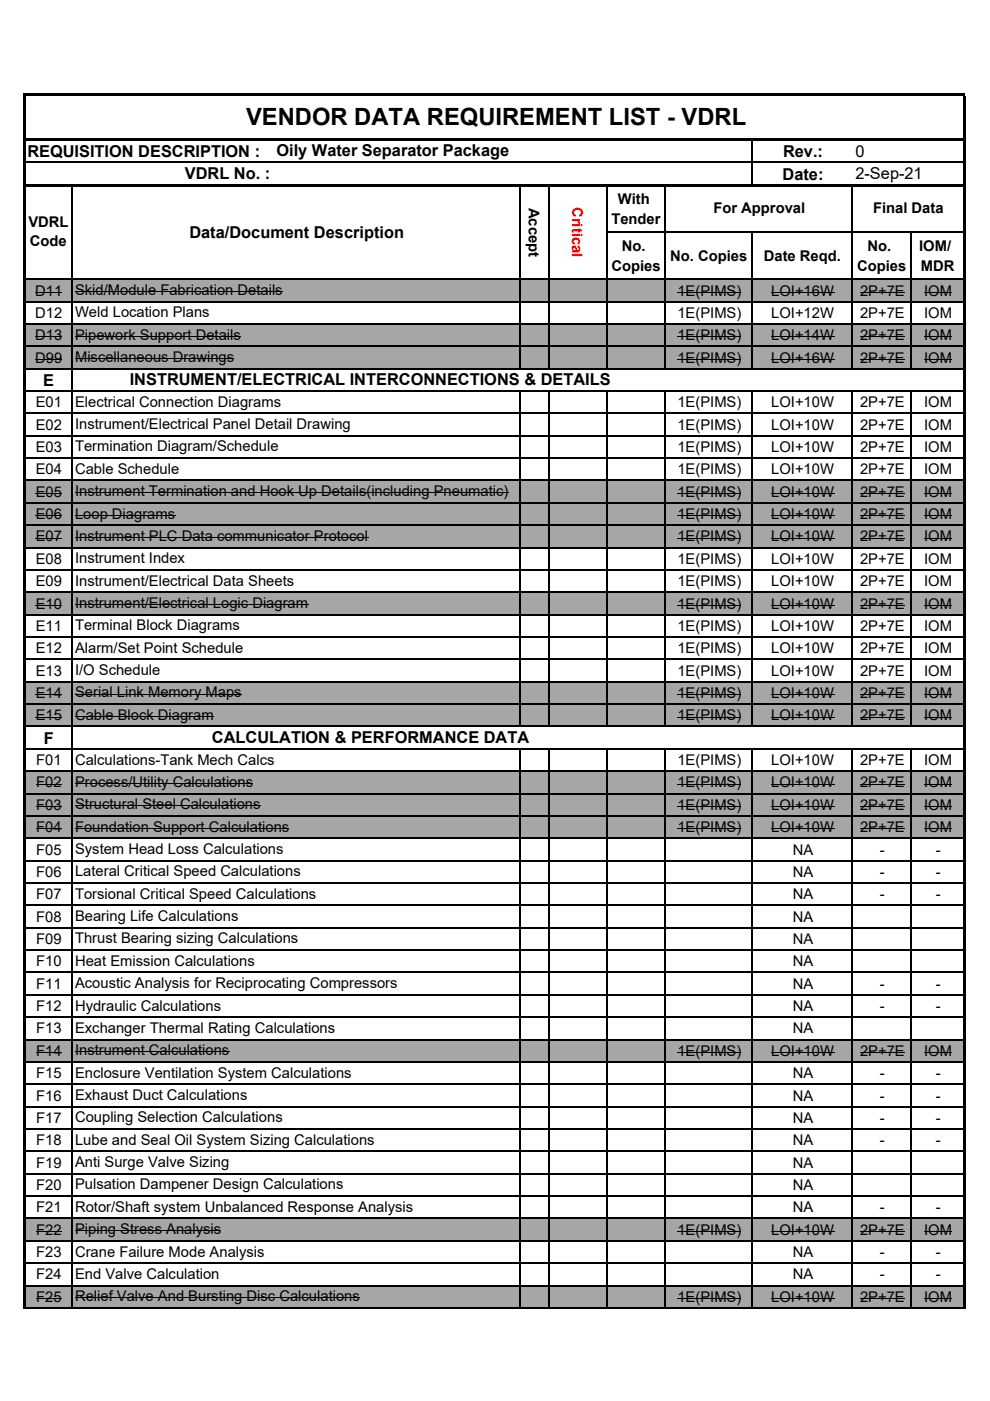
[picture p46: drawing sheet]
<svg xmlns="http://www.w3.org/2000/svg" width="210mm" height="297mm" viewBox="0 0 210 297" stroke-linecap="round" stroke-linejoin="round" font-family="sans-serif">
<defs><g id="words">
<text font-size="5" x="52.2" y="26.5">VENDOR DATA REQUIREMENT LIST - VDRL</text>
<g font-size="3.5">
<text x="5.8" y="33.2">REQUISITION DESCRIPTION :</text>
<text x="58.6" y="33.1">Oily Water Separator Package</text>
<text x="166.1" y="33.2">Rev.:</text>
<text x="181.4" y="33.2">0</text>
<text x="39.2" y="37.9">VDRL No. :</text>
<text x="166" y="38.1">Date:</text>
<text x="181.4" y="37.9">2-Sep-21</text>
<text x="40.2" y="50.4">Data/Document Description</text>
<text x="9.2" y="81.8">E</text>
<text x="27.5" y="81.7">INSTRUMENT/ELECTRICAL INTERCONNECTIONS &amp; DETAILS</text>
<text x="9.3" y="157.6">F</text>
<text x="45" y="157.5">CALCULATION &amp; PERFORMANCE DATA</text>
</g>
<g font-size="3.1">
<text x="112.2" y="44.1" transform="rotate(90 112.2 44.1)">Accept</text>
<text x="129.7" y="47.4">Tender</text>
<text x="131.1" y="43.3">With</text>
<text x="151.3" y="45.3">For Approval</text>
<text x="185.2" y="45.3">Final Data</text>
<text x="6" y="48.2">VDRL</text>
<text x="6.3" y="52.2">Code</text>
<text x="131.9" y="53.3">No.</text>
<text x="184" y="53.3">No.</text>
<text x="194.9" y="53.3">IOM/</text>
<text x="129.7" y="57.4">Copies</text>
<text x="142.2" y="55.3">No. Copies</text>
<text x="162" y="55.3">Date Reqd.</text>
<text x="181.8" y="57.4">Copies</text>
<text x="195.3" y="57.4">MDR</text>
<text x="7.5" y="62.7">D11</text>
<text x="15.9" y="62.5">Skid/Module Fabrication Details</text>
<text x="143.7" y="62.7">1E(PIMS)</text>
<text x="163.6" y="62.7">LOI+16W</text>
<text x="182.4" y="62.7">2P+7E</text>
<text x="196" y="62.7">IOM</text>
<text x="7.5" y="67.4">D12</text>
<text x="15.9" y="67.3">Weld Location Plans</text>
<text x="143.7" y="67.4">1E(PIMS)</text>
<text x="163.6" y="67.4">LOI+12W</text>
<text x="182.4" y="67.4">2P+7E</text>
<text x="196" y="67.4">IOM</text>
<text x="7.5" y="72.1">D13</text>
<text x="7.5" y="76.9">D99</text>
<text x="15.9" y="72">Pipework Support Details</text>
<text x="15.9" y="76.8">Miscellaneous Drawings</text>
<text x="143.7" y="72.1">1E(PIMS)</text>
<text x="143.7" y="76.9">1E(PIMS)</text>
<text x="163.6" y="72.1">LOI+14W</text>
<text x="163.6" y="76.9">LOI+16W</text>
<text x="182.4" y="72.1">2P+7E</text>
<text x="182.4" y="76.9">2P+7E</text>
<text x="196" y="72.1">IOM</text>
<text x="196" y="76.9">IOM</text>
<text x="7.6" y="86.4">E01</text>
<text x="15.9" y="86.2">Electrical Connection Diagrams</text>
<text x="143.7" y="86.4">1E(PIMS)</text>
<text x="163.6" y="86.4">LOI+10W</text>
<text x="182.4" y="86.4">2P+7E</text>
<text x="196" y="86.4">IOM</text>
<text x="7.6" y="91.1">E02</text>
<text x="7.6" y="95.8">E03</text>
<text x="15.9" y="91">Instrument/Electrical Panel Detail Drawing</text>
<text x="15.9" y="95.7">Termination Diagram/Schedule</text>
<text x="143.7" y="91.1">1E(PIMS)</text>
<text x="143.7" y="95.8">1E(PIMS)</text>
<text x="163.6" y="91.1">LOI+10W</text>
<text x="163.6" y="95.8">LOI+10W</text>
<text x="182.4" y="91.1">2P+7E</text>
<text x="182.4" y="95.8">2P+7E</text>
<text x="196" y="91.1">IOM</text>
<text x="196" y="95.8">IOM</text>
<text x="7.6" y="100.6">E04</text>
<text x="15.9" y="100.5">Cable Schedule</text>
<text x="143.7" y="100.6">1E(PIMS)</text>
<text x="163.6" y="100.6">LOI+10W</text>
<text x="182.4" y="100.6">2P+7E</text>
<text x="196" y="100.6">IOM</text>
<text x="7.6" y="105.3">E05</text>
<text x="15.9" y="105.2">Instrument Termination and Hook Up Details(including Pneumatic)</text>
<text x="143.7" y="105.3">1E(PIMS)</text>
<text x="163.6" y="105.3">LOI+10W</text>
<text x="182.4" y="105.3">2P+7E</text>
<text x="196" y="105.3">IOM</text>
<text x="7.6" y="110.1">E06</text>
<text x="15.9" y="109.9">Loop Diagrams</text>
<text x="143.7" y="110.1">1E(PIMS)</text>
<text x="163.6" y="110.1">LOI+10W</text>
<text x="182.4" y="110.1">2P+7E</text>
<text x="196" y="110.1">IOM</text>
<text x="7.6" y="114.8">E07</text>
<text x="7.6" y="119.5">E08</text>
<text x="15.9" y="114.7">Instrument PLC Data communicator Protocol</text>
<text x="15.9" y="119.4">Instrument Index</text>
<text x="143.7" y="119.5">1E(PIMS)</text>
<text x="143.7" y="114.8">1E(PIMS)</text>
<text x="163.6" y="114.8">LOI+10W</text>
<text x="163.6" y="119.5">LOI+10W</text>
<text x="182.4" y="114.8">2P+7E</text>
<text x="182.4" y="119.5">2P+7E</text>
<text x="196" y="119.5">IOM</text>
<text x="196" y="114.8">IOM</text>
<text x="7.6" y="124.3">E09</text>
<text x="15.9" y="124.2">Instrument/Electrical Data Sheets</text>
<text x="143.7" y="124.3">1E(PIMS)</text>
<text x="163.6" y="124.3">LOI+10W</text>
<text x="182.4" y="124.3">2P+7E</text>
<text x="196" y="124.3">IOM</text>
<text x="7.6" y="129">E10</text>
<text x="15.9" y="128.9">Instrument/Electrical Logic Diagram</text>
<text x="143.7" y="129">1E(PIMS)</text>
<text x="163.6" y="129">LOI+10W</text>
<text x="182.4" y="129">2P+7E</text>
<text x="196" y="129">IOM</text>
<text x="7.6" y="133.8">E11</text>
<text x="15.9" y="133.6">Terminal Block Diagrams</text>
<text x="143.7" y="133.8">1E(PIMS)</text>
<text x="163.6" y="133.8">LOI+10W</text>
<text x="182.4" y="133.8">2P+7E</text>
<text x="196" y="133.8">IOM</text>
<text x="7.6" y="138.5">E12</text>
<text x="7.6" y="143.3">E13</text>
<text x="15.9" y="138.4">Alarm/Set Point Schedule</text>
<text x="15.9" y="143.1">I/O Schedule</text>
<text x="143.7" y="138.5">1E(PIMS)</text>
<text x="143.7" y="143.3">1E(PIMS)</text>
<text x="163.6" y="138.5">LOI+10W</text>
<text x="163.6" y="143.3">LOI+10W</text>
<text x="182.4" y="138.5">2P+7E</text>
<text x="182.4" y="143.3">2P+7E</text>
<text x="196" y="138.5">IOM</text>
<text x="196" y="143.3">IOM</text>
<text x="7.6" y="148">E14</text>
<text x="15.9" y="147.9">Serial Link Memory Maps</text>
<text x="143.7" y="148">1E(PIMS)</text>
<text x="163.6" y="148">LOI+10W</text>
<text x="182.4" y="148">2P+7E</text>
<text x="196" y="148">IOM</text>
<text x="7.6" y="152.7">E15</text>
<text x="15.9" y="152.6">Cable Block Diagram</text>
<text x="143.7" y="152.7">1E(PIMS)</text>
<text x="163.6" y="152.7">LOI+10W</text>
<text x="182.4" y="152.7">2P+7E</text>
<text x="196" y="152.7">IOM</text>
<text x="7.7" y="162.2">F01</text>
<text x="7.7" y="167">F02</text>
<text x="15.9" y="162.1">Calculations-Tank Mech Calcs</text>
<text x="15.9" y="166.8">Process/Utility Calculations</text>
<text x="143.7" y="162.2">1E(PIMS)</text>
<text x="143.7" y="167">1E(PIMS)</text>
<text x="163.6" y="167">LOI+10W</text>
<text x="163.6" y="162.2">LOI+10W</text>
<text x="182.4" y="167">2P+7E</text>
<text x="182.4" y="162.2">2P+7E</text>
<text x="196" y="162.2">IOM</text>
<text x="196" y="167">IOM</text>
<text x="7.7" y="171.7">F03</text>
<text x="15.9" y="171.6">Structural Steel Calculations</text>
<text x="143.7" y="171.7">1E(PIMS)</text>
<text x="163.6" y="171.7">LOI+10W</text>
<text x="182.4" y="171.7">2P+7E</text>
<text x="196" y="171.7">IOM</text>
<text x="7.7" y="176.4">F04</text>
<text x="15.9" y="176.3">Foundation Support Calculations</text>
<text x="143.7" y="176.4">1E(PIMS)</text>
<text x="163.6" y="176.4">LOI+10W</text>
<text x="182.4" y="176.4">2P+7E</text>
<text x="196" y="176.4">IOM</text>
<text x="7.7" y="181.2">F05</text>
<text x="7.7" y="185.9">F06</text>
<text x="15.9" y="185.8">Lateral Critical Speed Calculations</text>
<text x="15.9" y="181.1">System Head Loss Calculations</text>
<text x="168.1" y="181.2">NA</text>
<text x="168.1" y="185.9">NA</text>
<text x="186.6" y="181.2">-</text>
<text x="186.6" y="185.9">-</text>
<text x="198.5" y="181.2">-</text>
<text x="198.5" y="185.9">-</text>
<text x="7.7" y="190.7">F07</text>
<text x="15.9" y="190.5">Torsional Critical Speed Calculations</text>
<text x="168.1" y="190.7">NA</text>
<text x="186.6" y="190.7">-</text>
<text x="198.5" y="190.7">-</text>
<text x="7.7" y="195.4">F08</text>
<text x="15.9" y="195.3">Bearing Life Calculations</text>
<text x="168.1" y="195.4">NA</text>
<text x="7.7" y="200.2">F09</text>
<text x="15.9" y="200">Thrust Bearing sizing Calculations</text>
<text x="168.1" y="200.2">NA</text>
<text x="7.7" y="204.9">F10</text>
<text x="7.7" y="209.6">F11</text>
<text x="15.9" y="204.8">Heat Emission Calculations</text>
<text x="15.9" y="209.5">Acoustic Analysis for Reciprocating Compressors</text>
<text x="168.1" y="204.9">NA</text>
<text x="168.1" y="209.6">NA</text>
<text x="186.6" y="209.6">-</text>
<text x="198.5" y="209.6">-</text>
<text x="7.7" y="214.4">F12</text>
<text x="15.9" y="214.2">Hydraulic Calculations</text>
<text x="168.1" y="214.4">NA</text>
<text x="186.6" y="214.4">-</text>
<text x="198.5" y="214.4">-</text>
<text x="7.7" y="219.1">F13</text>
<text x="15.9" y="219">Exchanger Thermal Rating Calculations</text>
<text x="168.1" y="219.1">NA</text>
<text x="7.7" y="223.9">F14</text>
<text x="15.9" y="223.7">Instrument Calculations</text>
<text x="143.7" y="223.9">1E(PIMS)</text>
<text x="163.6" y="223.9">LOI+10W</text>
<text x="182.4" y="223.9">2P+7E</text>
<text x="196" y="223.9">IOM</text>
<text x="7.7" y="228.6">F15</text>
<text x="7.7" y="233.3">F16</text>
<text x="15.9" y="228.5">Enclosure Ventilation System Calculations</text>
<text x="15.9" y="233.2">Exhaust Duct Calculations</text>
<text x="168.1" y="228.6">NA</text>
<text x="168.1" y="233.3">NA</text>
<text x="186.6" y="228.6">-</text>
<text x="186.6" y="233.3">-</text>
<text x="198.5" y="228.6">-</text>
<text x="198.5" y="233.3">-</text>
<text x="7.7" y="238.1">F17</text>
<text x="15.9" y="238">Coupling Selection Calculations</text>
<text x="168.1" y="238.1">NA</text>
<text x="186.6" y="238.1">-</text>
<text x="198.5" y="238.1">-</text>
<text x="7.7" y="242.8">F18</text>
<text x="15.9" y="242.7">Lube and Seal Oil System Sizing Calculations</text>
<text x="168.1" y="242.8">NA</text>
<text x="186.6" y="242.8">-</text>
<text x="198.5" y="242.8">-</text>
<text x="7.7" y="247.6">F19</text>
<text x="15.9" y="247.4">Anti Surge Valve Sizing</text>
<text x="168.1" y="247.6">NA</text>
<text x="7.7" y="252.3">F20</text>
<text x="7.7" y="257">F21</text>
<text x="15.9" y="252.2">Pulsation Dampener Design Calculations</text>
<text x="15.9" y="256.9">Rotor/Shaft system Unbalanced Response Analysis</text>
<text x="168.1" y="252.3">NA</text>
<text x="168.1" y="257">NA</text>
<text x="186.6" y="257">-</text>
<text x="198.5" y="257">-</text>
<text x="7.7" y="261.8">F22</text>
<text x="15.9" y="261.7">Piping Stress Analysis</text>
<text x="143.7" y="261.8">1E(PIMS)</text>
<text x="163.6" y="261.8">LOI+10W</text>
<text x="182.4" y="261.8">2P+7E</text>
<text x="196" y="261.8">IOM</text>
<text x="7.7" y="266.5">F23</text>
<text x="15.9" y="266.4">Crane Failure Mode Analysis</text>
<text x="168.1" y="266.5">NA</text>
<text x="186.6" y="266.5">-</text>
<text x="198.5" y="266.5">-</text>
<text x="7.7" y="271.3">F24</text>
<text x="15.9" y="271.1">End Valve Calculation</text>
<text x="15.9" y="275.9">Relief Valve And Bursting Disc Calculations</text>
<text x="168.1" y="271.3">NA</text>
<text x="186.6" y="271.3">-</text>
<text x="198.5" y="271.3">-</text>
<text x="7.7" y="276">F25</text>
<text x="143.7" y="276">1E(PIMS)</text>
<text x="163.6" y="276">LOI+10W</text>
<text x="182.4" y="276">2P+7E</text>
<text x="196" y="276">IOM</text>
</g>
<text font-size="3.1" fill="#f00" x="121.3" y="43.9" transform="rotate(90 121.3 43.9)">Critical</text>
</g></defs>
<path d="M5.4 34.4h198.8M15.3 39.6v19.3M110.4 39.6v19.3M116.5 39.6v19.3M128.7 39.6v19.3M141.1 39.6v19.3M159.6 29.9v9.1M180.8 39.6v19.3M128.8 49.3h75.4M159.6 49.4v9.5M193.2 49.4v9.5" fill="none" stroke="#000" stroke-width=".3"/>
<path d="M5.4 19.8h199.4v.6h-199.4zM5.4 29.3h199.4v.6h-199.4zM5.4 39h199.4v.6h-199.4zM4.8 19.8h.6v39.7h-.6zM5.4 58.9h199.4v.6h-199.4zM204.2 20.4h.6v39.1h-.6z" fill="#000"/>
<g fill="#a6a6a6">
<path d="M5.3 59.4h199.2v4.6h-199.2z"/>
<path d="M5.3 68.7h199.2v9.5h-199.2z"/>
<path d="M5.3 101.9h199.2v14.2h-199.2z"/>
<path d="M5.3 125.6h199.2v4.7h-199.2z"/>
<path d="M5.3 144.5h199.2v9.6h-199.2z"/>
<path d="M5.3 163.5h199.2v14.3h-199.2z"/>
<path d="M5.3 220.4h199.2v4.8h-199.2z"/>
<path d="M5.3 258.3h199.2v4.8h-199.2z"/>
<path d="M5.3 272.5h199.2v4.8h-199.2z"/>
</g>
<g fill="none" stroke="#000" stroke-width=".21">
<path d="M7.5 61.9h5.7M7.5 71.4h5.7M7.5 76.2h5.7M15.9 71.3h35.2M15.9 76h33.6M15.9 61.8h44M143.7 61.9h13.5M143.7 71.4h13.5M143.7 76.2h13.5M163.6 61.9h13.5M163.6 71.4h13.5M163.6 76.2h13.5"/>
<path d="M182.4 61.9h9.5M182.4 71.4h9.5M182.4 76.2h9.5M196 61.9h5.9M196 71.4h5.9M196 76.2h5.9M7.6 104.6h5.5M7.6 109.3h5.5M7.6 114.1h5.5M15.9 104.5h92M15.9 109.2h21.3M15.9 114h62.4"/>
<path d="M143.7 104.6h13.5M143.7 109.3h13.5M143.7 114.1h13.5M163.6 104.6h13.5M163.6 109.3h13.5M163.6 114.1h13.5M182.4 104.6h9.5M182.4 109.3h9.5M182.4 114.1h9.5M196 104.6h5.9M196 109.3h5.9M196 114.1h5.9"/>
<path d="M7.6 128.3h5.5M15.9 128.2h49.5M143.7 128.3h13.5M163.6 128.3h13.5M182.4 128.3h9.5M196 128.3h5.9M7.6 147.3h5.5M7.6 152h5.5M15.9 151.9h29.4M15.9 147.2h35.3M143.7 147.3h13.5M143.7 152h13.5"/>
<path d="M163.6 147.3h13.5M163.6 152h13.5M182.4 147.3h9.5M182.4 152h9.5M196 147.3h5.9M196 152h5.9M7.7 166.2h5.3M7.7 171h5.3M7.7 175.7h5.3M15.9 166.1h37.6M15.9 170.9h39.3M15.9 175.6h45.4"/>
<path d="M143.7 166.2h13.5M143.7 171h13.5M143.7 175.7h13.5M163.6 166.2h13.5M163.6 171h13.5M163.6 175.7h13.5M182.4 166.2h9.5M182.4 171h9.5M182.4 175.7h9.5M196 166.2h5.9M196 171h5.9M196 175.7h5.9"/>
<path d="M7.7 223.1h5.3M15.9 223h32.8M143.7 223.1h13.5M163.6 223.1h13.5M182.4 223.1h9.5M196 223.1h5.9M7.7 261.1h5.3M7.7 275.3h5.3M15.9 275.2h60.3M15.9 260.9h30.8M143.7 261.1h13.5M143.7 275.3h13.5"/>
<path d="M163.6 261.1h13.5M163.6 275.3h13.5M182.4 261.1h9.5M182.4 275.3h9.5M196 261.1h5.9M196 275.3h5.9"/>
</g>
<g fill="none" stroke="#000" stroke-width=".3">
<path d="M5.4 59.2h198.8M15.3 59.4v218.1M110.4 59.4v18.9M116.5 59.4v18.9M128.7 59.4v18.9M141.1 59.4v18.9M159.6 59.4v18.9M180.8 59.4v18.9M193.2 59.4v18.9M5.4 63.9h198.8M5.4 68.7h198.8M5.4 73.4h198.8"/>
<path d="M5.4 78.2h198.8M5.4 82.9h198.8M5.4 87.7h198.8M5.4 92.4h198.8M5.4 97.1h198.8M110.4 83.1v71.1M116.5 83.1v71.1M128.7 83.1v71.1M141.1 83.1v71.1M159.6 83.1v71.1M180.8 83.1v71.1M193.2 83.1v71.1"/>
<path d="M5.4 101.9h198.8M5.4 106.6h198.8M5.4 111.4h198.8M5.4 116.1h198.8M5.4 120.8h198.8M5.4 125.6h198.8M5.4 130.3h198.8M5.4 135.1h198.8M5.4 139.8h198.8M5.4 144.5h198.8M5.4 149.3h198.8M5.4 154h198.8"/>
<path d="M5.4 158.8h198.8M110.4 158.9v118.6M116.5 158.9v118.6M128.7 158.9v118.6M141.1 158.9v118.6M159.6 158.9v118.6M180.8 158.9v118.6M193.2 158.9v118.6M5.4 163.5h198.8M5.4 168.3h198.8M5.4 173h198.8M5.4 177.7h198.8"/>
<path d="M5.4 182.5h198.8M5.4 187.2h198.8M5.4 192h198.8M5.4 196.7h198.8M5.4 201.4h198.8M5.4 206.2h198.8M5.4 210.9h198.8M5.4 215.7h198.8M5.4 220.4h198.8M5.4 225.1h198.8M5.4 229.9h198.8M5.4 234.6h198.8"/>
<path d="M5.4 239.4h198.8M5.4 244.1h198.8M5.4 248.9h198.8M5.4 253.6h198.8M5.4 258.3h198.8M5.4 263.1h198.8M5.4 267.8h198.8M5.4 272.6h198.8M5.4 277.3h198.8"/>
</g>
<path d="M4.8 59.1h.6v218.4h-.6zM204.2 59.1h.6v218.4h-.6z" fill="#000"/>
<use href="#words"/>
</svg>
